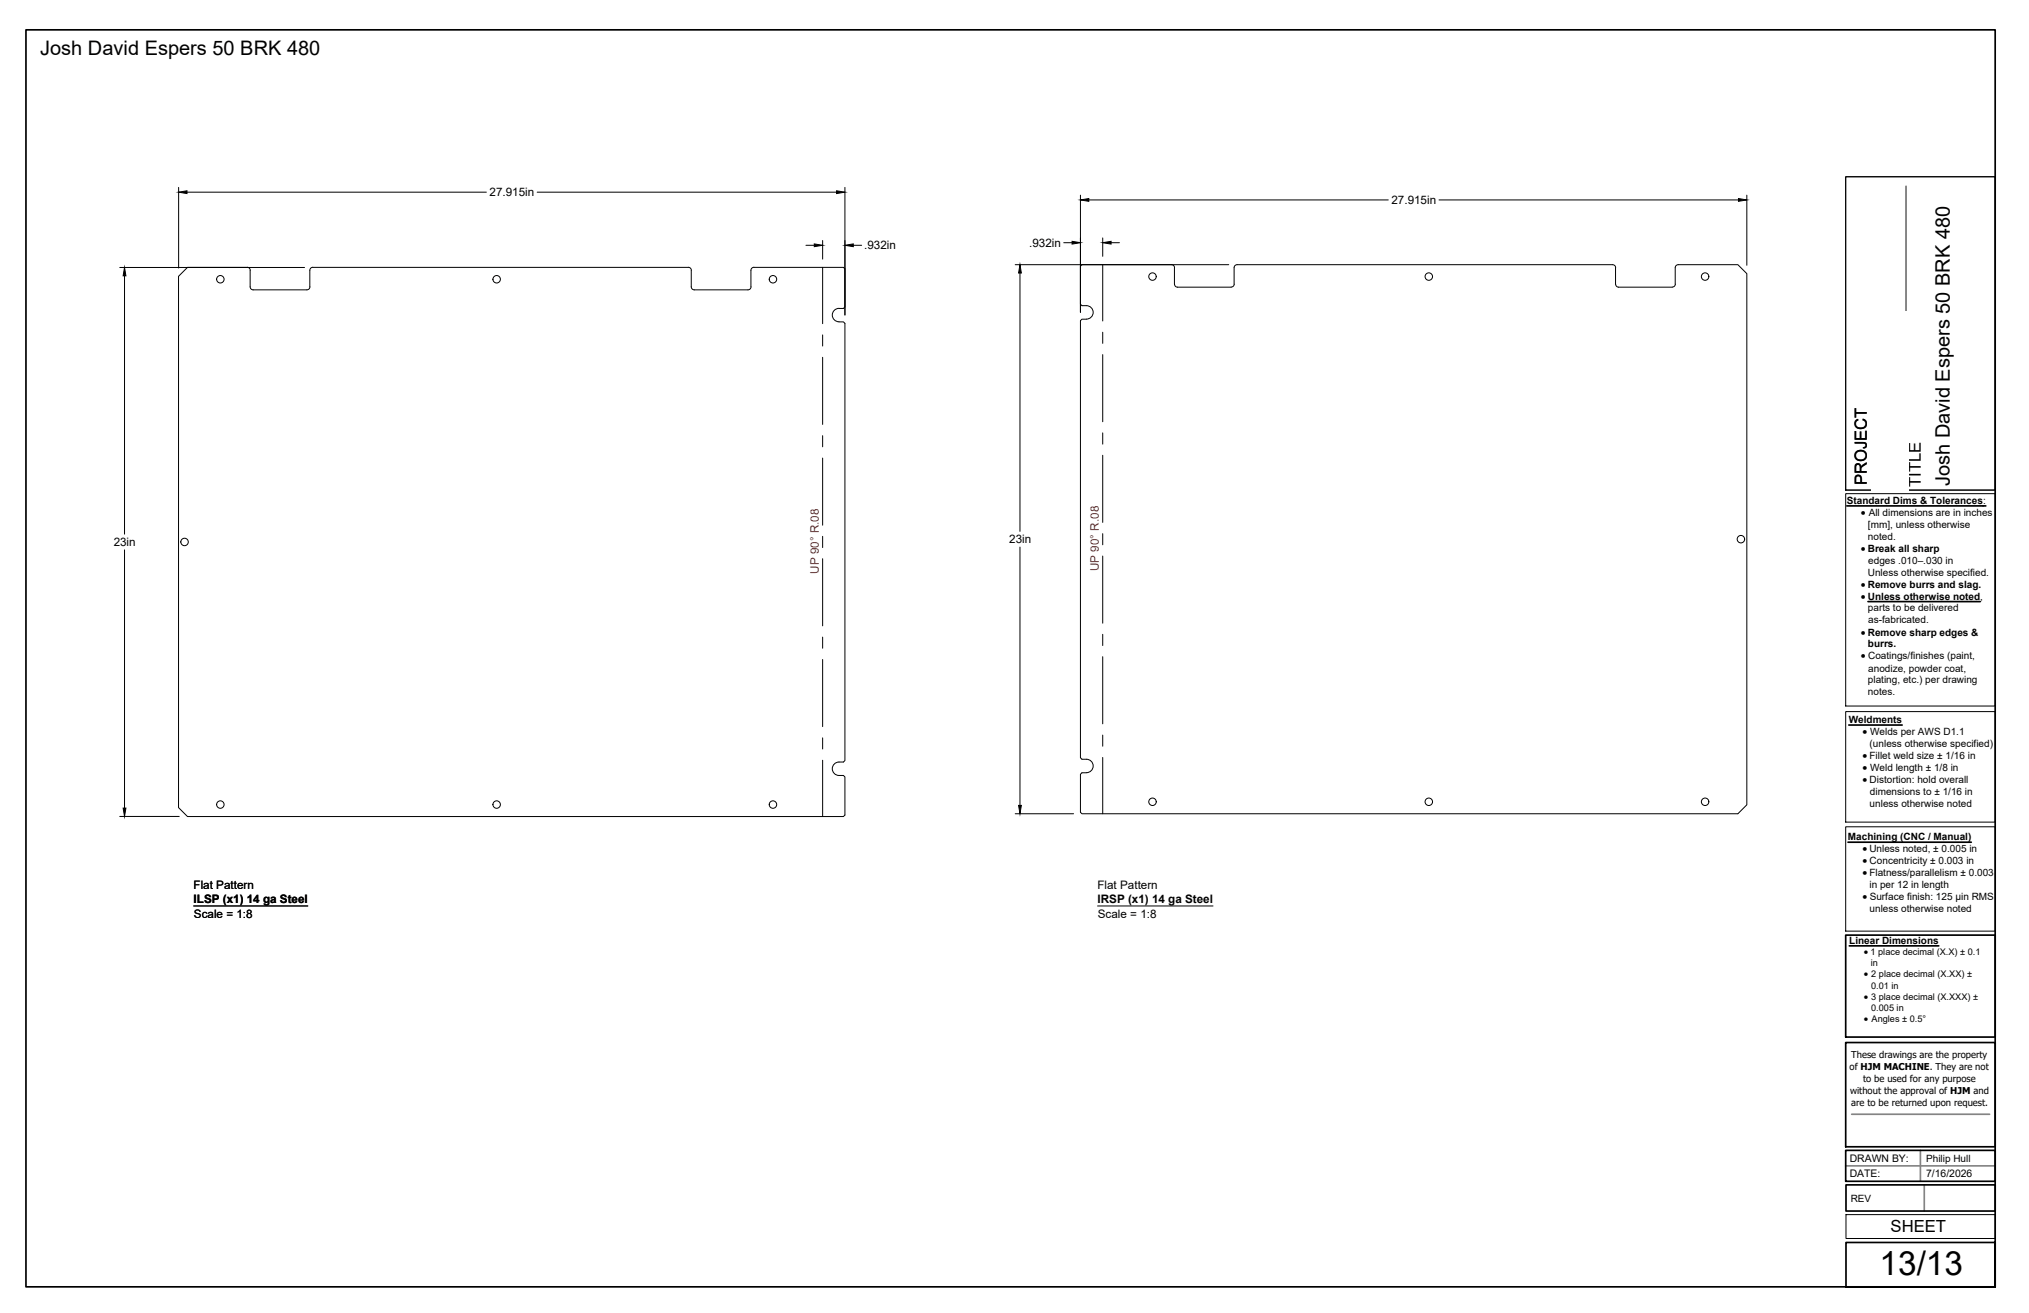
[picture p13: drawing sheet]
<svg xmlns="http://www.w3.org/2000/svg" width="432mm" height="279mm" viewBox="0 0 432 279" stroke-linecap="round" stroke-linejoin="round" font-family="sans-serif">
<defs><g id="words">
<text font-size="7.1" x="400" y="271.4">13/13</text>
<g font-size="4.3">
<text x="8.6" y="11.7">Josh David Espers 50 BRK 480</text>
<text x="415" y="103.4" transform="rotate(-90 415 103.4)">Josh David Espers 50 BRK 480</text>
</g>
<g font-size="3.5">
<text x="397.3" y="103.3" transform="rotate(-90 397.3 103.3)">PROJECT</text>
<text x="408.7" y="103.6" transform="rotate(-90 408.7 103.6)">TITLE</text>
<text x="402.3" y="262.1">SHEET</text>
</g>
<g font-size="2.5">
<text x="104.2" y="41.8">27.915in</text>
<text x="296.1" y="43.4">27.915in</text>
<text x="183.9" y="53.1">.932in</text>
<text x="219" y="52.5">.932in</text>
<text x="24.2" y="116.2">23in</text>
<text x="214.8" y="115.6">23in</text>
<text x="41.2" y="189.3">Flat Pattern</text>
<text x="233.6" y="189.3">Flat Pattern</text>
<text x="41.2" y="192.3">ILSP (x1) 14 ga Steel</text>
<text x="41.3" y="195.3">Scale = 1:8</text>
<text x="233.6" y="192.3">IRSP (x1) 14 ga Steel</text>
<text x="233.6" y="195.3">Scale = 1:8</text>
</g>
<g font-size="2.5" fill="#f00">
<text x="174.3" y="122.1" transform="rotate(-90 174.3 122.1)">UP 90° R.08</text>
<text x="233.9" y="121.5" transform="rotate(-90 233.9 121.5)">UP 90° R.08</text>
</g>
<g font-size="2.3">
<text x="396" y="109.8">· All dimensions are in inches</text>
<text x="396" y="140.3">· Coatings/finishes (paint,</text>
<text x="396.4" y="156.4">· Welds per AWS D1.1</text>
<text x="396.4" y="161.5">· Fillet weld size ± 1/16 in</text>
<text x="396.4" y="164.1">· Weld length ± 1/8 in</text>
<text x="396.4" y="166.6">· Distortion: hold overall</text>
<text x="396.4" y="181.3">· Unless noted, ± 0.005 in</text>
<text x="396.4" y="183.9">· Concentricity ± 0.003 in</text>
<text x="396.4" y="186.4">· Flatness/parallelism ± 0.003</text>
<text x="396.4" y="191.6">· Surface finish: 125 µin RMS</text>
</g>
<g font-size="2.2">
<text x="396" y="117.4">· Break all sharp</text>
<text x="396" y="125">· Remove burrs and slag.</text>
<text x="396" y="127.6">· Unless otherwise noted,</text>
<text x="396" y="135.2">· Remove sharp edges &amp;</text>
<text x="393.7" y="250.5">DATE:</text>
<text x="393.7" y="247.2">DRAWN BY:</text>
<text x="409.9" y="250.5">7/16/2026</text>
</g>
<g font-size="2.1">
<text x="393" y="107.2">Standard Dims &amp; Tolerances:</text>
<text x="397.5" y="112.3">[mm], unless otherwise</text>
<text x="397.5" y="114.9">noted.</text>
<text x="397.6" y="119.9">edges .010–.030 in</text>
<text x="397.5" y="122.5">Unless otherwise specified.</text>
<text x="397.5" y="130.1">parts to be delivered</text>
<text x="397.5" y="137.8">burrs.</text>
<text x="397.6" y="132.7">as-fabricated.</text>
<text x="397.6" y="142.9">anodize, powder coat,</text>
<text x="397.5" y="145.4">plating, etc.) per drawing</text>
<text x="397.5" y="148">notes.</text>
<text x="393.4" y="153.8">Weldments</text>
<text x="397.9" y="159">(unless otherwise specified)</text>
<text x="397.9" y="171.7">unless otherwise noted</text>
<text x="398" y="169.2">dimensions to ± 1/16 in</text>
<text x="393.3" y="178.8">Machining (CNC / Manual)</text>
<text x="397.8" y="189">in per 12 in length</text>
<text x="397.9" y="194.1">unless otherwise noted</text>
<text x="393.6" y="200.8">Linear Dimensions</text>
<text x="396.7" y="203.2">· 1 place decimal (X.X) ± 0.1</text>
<text x="396.7" y="208">· 2 place decimal (X.XX) ±</text>
<text x="396.7" y="212.8">· 3 place decimal (X.XXX) ±</text>
<text x="396.7" y="217.6">· Angles ± 0.5°</text>
<text x="409.9" y="247.2">Philip Hull</text>
<text x="393.9" y="255.7">REV</text>
</g>
<g font-size="2">
<text x="398.2" y="205.6">in</text>
<text x="398.2" y="210.4">0.01 in</text>
<text x="398.2" y="215.2">0.005 in</text>
<text x="393.6" y="227.7">of HJM MACHINE. They are not</text>
<text x="394" y="225.2">These drawings are the property</text>
<text x="393.7" y="232.8">without the approval of HJM and</text>
<text x="396.5" y="230.3">to be used for any purpose</text>
<text x="393.9" y="235.3">are to be returned upon request.</text>
</g>
</g></defs>
<!-- layer: Visible -->
<g fill="none" stroke="#000" stroke-width=".21">
<path d="M249.9 57v3.5M250 56.9a.64 .64 0 0 0-.7-.6h-19l-.4 .3v8.1l.4 .3a1.88 1.88 0 0 1 2.3 1 1.43 1.43 0 0 1-1.4 1.9M262.6 57v3.5M263.3 56.3h79.9a.64 .64 0 0 1 .6 .6M263.3 56.3a.64 .64 0 0 0-.7 .6M343.8 57v3.5M356.5 56.9a.64 .64 0 0 1 .6-.6h12.7l2 1.9v113.1l-2 1.9h-139.5l-.4-.4v-8l.4-.4h.9M356.5 57v3.5M65.3 61.7h-11.4a.65 .65 0 0 1-.7-.7l.1-3.5a.61 .61 0 0 0-.7-.6h-12.7l-1.9 1.9v113.1l1.9 1.9h139.6l.3-.4v-8.1l-.3-.3a1.87 1.87 0 0 1-2.3-1 1.43 1.43 0 0 1 1.3-1.8h1l.3-.4v-93l-.3-.3a1.72 1.72 0 0 1-2.4-1.5 1.43 1.43 0 0 1 1.5-1.4M65.9 61v-3.5a.61 .61 0 0 1 .7-.6h79.9a.61 .61 0 0 1 .6 .6v3.5a.65 .65 0 0 0 .6 .7h11.5a.61 .61 0 0 0 .6-.7v-3.5a.61 .61 0 0 1 .6-.6h19.1l.3 .3v8.1l-.3 .3h-1M66 61a.65 .65 0 0 1-.7 .7M231.2 67.9h-.9l-.4 .3v93l.4 .4a1.88 1.88 0 0 1 2.3 .9 1.43 1.43 0 0 1-1.4 1.9"/>
<path d="M250 60.5a.64 .64 0 0 0 .6 .6h11.4M262.7 60.5a.64 .64 0 0 1-.7 .6M343.8 60.5a.64 .64 0 0 0 .7 .6h11.4M356.5 60.5a.64 .64 0 0 1-.6 .6"/>
<circle cx="46.9" cy="59.4" r=".79"/>
<circle cx="105.7" cy="59.4" r=".79"/>
<circle cx="164.5" cy="59.4" r=".79"/>
<circle cx="245.3" cy="58.9" r=".79"/>
<circle cx="304.1" cy="58.9" r=".79"/>
<circle cx="362.9" cy="58.9" r=".79"/>
<circle cx="39.3" cy="115.3" r=".79"/>
<circle cx="370.5" cy="114.7" r=".79"/>
<circle cx="46.9" cy="171.2" r=".79"/>
<circle cx="105.7" cy="171.2" r=".79"/>
<circle cx="164.5" cy="171.2" r=".79"/>
<circle cx="245.3" cy="170.6" r=".79"/>
<circle cx="304.1" cy="170.6" r=".79"/>
<circle cx="362.9" cy="170.6" r=".79"/>
</g>
<!-- layer: Bend Center -->
<g fill="none" stroke="#000" stroke-width=".21">
<path d="M175.1 56.9v12M234.7 56.3v12M175.1 71.3v2.3M175.1 76v14.3M234.7 70.7v2.4M234.7 75.5v14.2M175.1 92.7v2.4M175.1 97.5v14.3M234.7 92.1v2.4M234.7 96.9v14.3M175.1 114.1v2.4M175.1 118.9v14.3"/>
<path d="M234.7 113.6v2.3M234.7 118.3v14.3M175.1 135.6v2.3M234.7 135v2.4M234.7 139.7v14.3M175.1 140.3v14.3M175.1 157v2.4M234.7 156.4v2.4M175.1 161.8v12M234.7 161.2v12"/>
</g>
<!-- layer: Titleblock -->
<path d="M405.6 39.7v64.6M394.1 237.1h29.3M392.8 248.1h31.8M408.7 244.8v6.6M409.5 252.1v5.6" fill="none" stroke="#848484" stroke-width=".36"/>
<path d="M5.5 6.4h419.1v267.4v-9.4h-31.7v9.4h31.7h-419.1zM393 107.7h29.6M397.5 128h23.9M393.4 154.3h11.4M393.3 179.2h26.2M392.8 199h31.8v21.7h-31.8zM393.6 201.3h19M392.8 221.8h31.8v22.2h-31.8zM392.8 244.8h31.8v6.6h-31.8zM392.9 252.1h31.7v5.6h-31.7z" fill="none" stroke="#000" stroke-width=".36"/>
<path d="M392.8 37.6h31.8v66.7h-31.8zM392.8 105.1h31.8v45.1h-31.8zM392.8 151.4h31.8v23.5h-31.8zM392.8 175.9h31.8v22.2h-31.8zM392.9 258.5h31.7v5h-31.7z" fill="none" stroke="#000" stroke-width=".21"/>
<!-- layer: Notes -->
<path d="M41.2 192.8h24.3M233.6 192.8h24.5" fill="none" stroke="#000" stroke-width=".21"/>
<!-- layer: FD_Dimensions -->
<g fill="none" stroke="#000" stroke-width=".21">
<path d="M38 39.9v17.1M179.8 39.9v27.1M25.5 56.9h39.3M26.5 58.7v55M39.8 40.9h63.7M114.3 40.9h63.7M171.5 52.2h1.8M175.1 51.2v3.9M181.6 52.2h1.8M216 56.3h45.5M217.1 58.1v55M226.4 51.6h1.8"/>
<path d="M229.9 41.5v25M231.7 42.5h63.7M234.7 50.6v3.9M236.5 51.6h1.7M306.2 42.5h63.8M371.8 41.5v15M26.5 117v55M217.1 116.4v55M25.5 173.7h12.6M216 173.2h12.5"/>
</g>
<path d="M26.5 56.9l.3 1.8h-.6zM38 40.9l1.8-.3v.6zM173.3 51.9l1.8 .3-1.8 .3zM178 40.6l1.8 .3-1.8 .3zM179.8 52.2l1.8-.3v.6zM217.1 56.3l.3 1.8h-.6zM228.2 51.4l1.7 .2-1.7 .3zM229.9 42.5l1.8-.3v.6zM234.7 51.6l1.8-.2v.5zM370 42.2l1.8 .3-1.8 .3zM26.2 172h.6l-.3 1.7zM216.8 171.4h.6l-.3 1.8z" fill="#000" stroke="#000" stroke-width=".21"/>
<g fill="#fff" stroke="#fff" stroke-width=".35">
<path d="M399.4 68.6h5.3v34.9h-5.3z"/>
<path d="M399.4 71.2h5.3v32.3h-5.3z"/>
<path d="M399.4 89.9h5.3v13.6h-5.3z"/>
<path d="M399.4 68.6h5.3v19.8h-5.3z"/>
</g>
<path d="M398.3 66.3h7.9v38.1h-7.9z" fill="#fff"/>
<use href="#words"/>
</svg>
